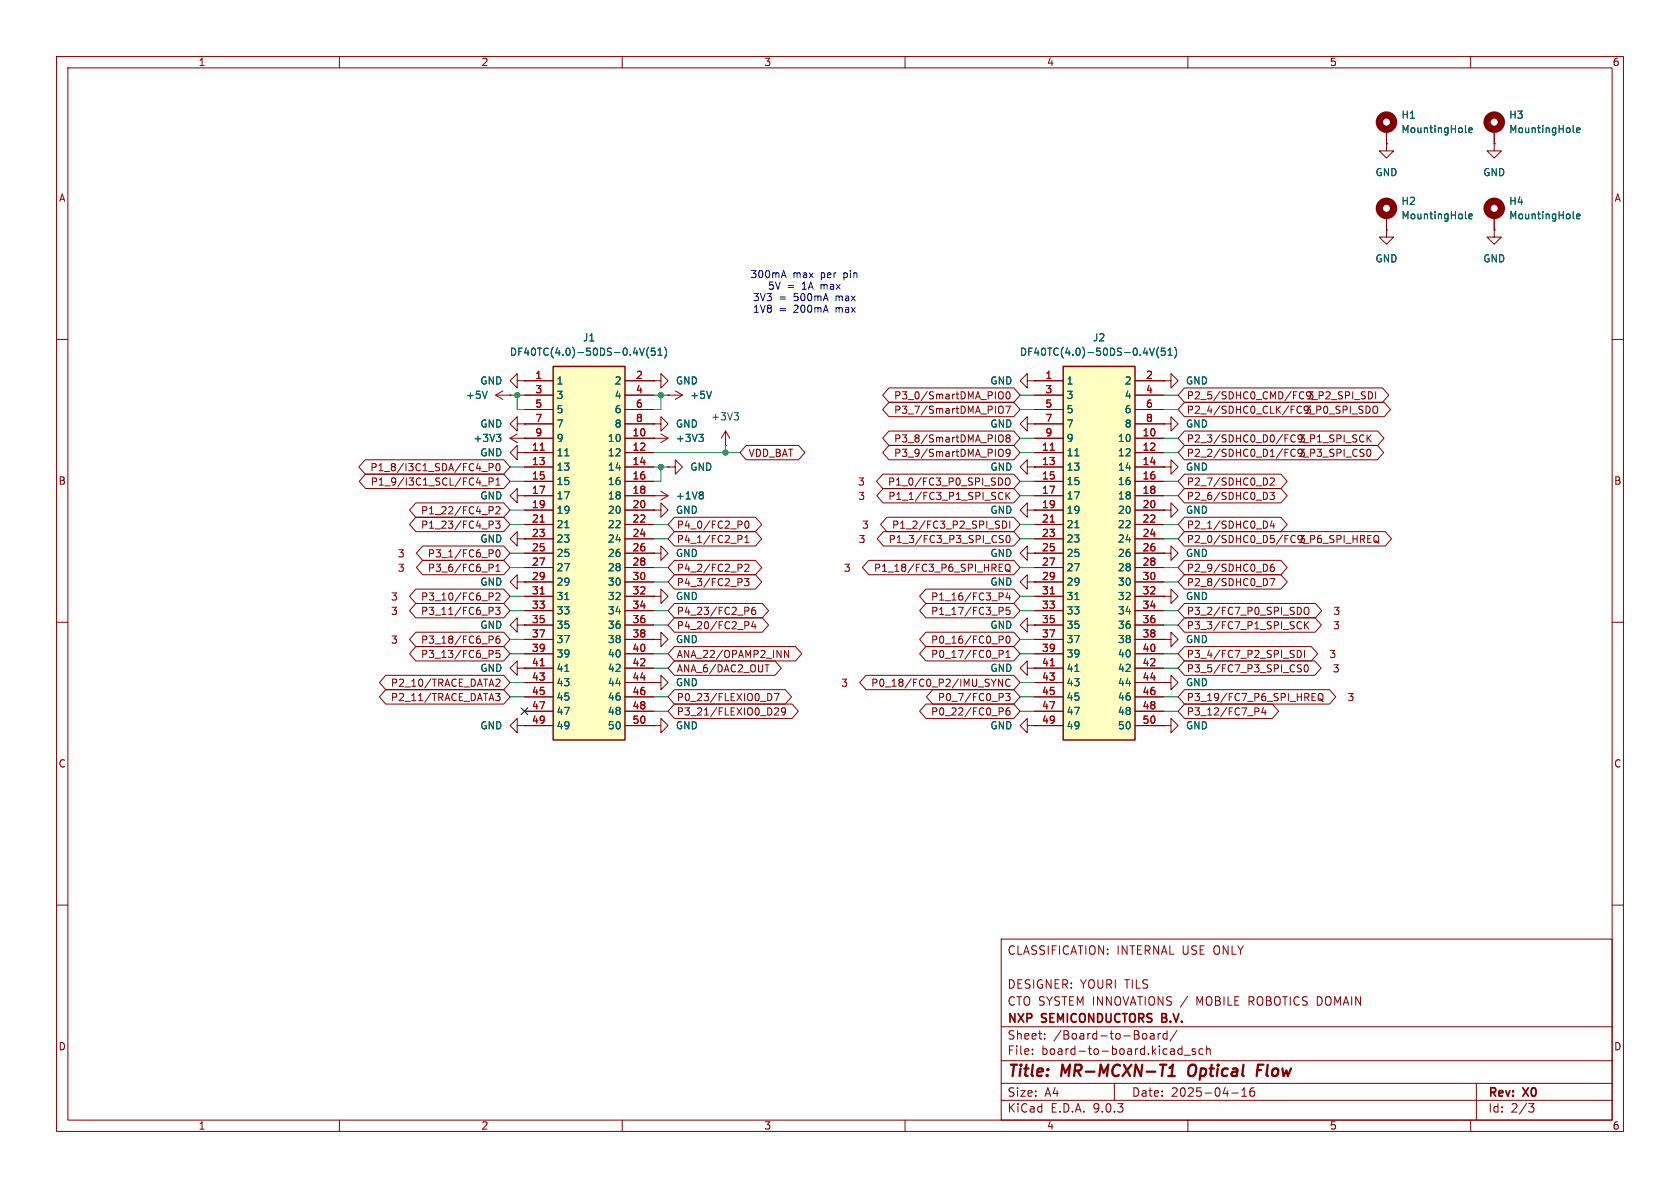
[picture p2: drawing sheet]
<svg xmlns="http://www.w3.org/2000/svg" width="297mm" height="210mm" viewBox="0 0 297 210" stroke-linecap="round" stroke-linejoin="round" font-family="sans-serif">
<defs><g id="words">
<g font-size="2.8" fill="#840000">
<text x="178" y="190.9">Title:</text>
<text x="187.7" y="190.9">MR-MCXN-T1</text>
<text x="210.9" y="190.9">Optical</text>
<text x="223.8" y="190.9">Flow</text>
</g>
<g font-size="2.1" fill="#840000">
<text x="178" y="169">CLASSIFICATION:</text>
<text x="197.4" y="169">INTERNAL USE ONLY</text>
<text x="178" y="178">CTO SYSTEM INNOVATIONS /</text>
<text x="178" y="175">DESIGNER: YOURI TILS</text>
<text x="211.8" y="178">MOBILE</text>
<text x="221.1" y="178">ROBOTICS DOMAIN</text>
<text x="178" y="184">Sheet:</text>
<text x="178" y="181.2">NXP</text>
<text x="184.2" y="181.2">SEMICONDUCTORS</text>
<text x="186.2" y="184">/Board-to-Board/</text>
<text x="206.1" y="181.2">B.V.</text>
<text x="178" y="186.7">File:</text>
<text x="184.1" y="186.7">board-to-board.kicad_sch</text>
<text x="178" y="196.9">KiCad</text>
<text x="178" y="194.1">Size:</text>
<text x="184.7" y="194.1">A4</text>
<text x="185.7" y="196.9">E.D.A.</text>
<text x="193.3" y="196.9">9.0.3</text>
<text x="200" y="194.1">Date:</text>
<text x="207" y="194.1">2025-04-16</text>
<text x="263" y="194.3">Rev:</text>
<text x="263" y="196.9">Id:</text>
<text x="267.1" y="196.9">2/3</text>
<text x="269.4" y="194.3">X0</text>
</g>
<g font-size="1.8" fill="#840000">
<text x="35" y="11.9">1</text>
<text x="85" y="11.9">2</text>
<text x="135" y="11.9">3</text>
<text x="185" y="11.9">4</text>
<text x="235" y="11.9">5</text>
<text x="285" y="11.9">6</text>
<text x="10.3" y="35.9">A</text>
<text x="285.3" y="35.9">A</text>
<text x="158" y="70.8">P3_0/SmartDMA_PIO0</text>
<text x="209.7" y="70.8">P2_5/SDHC0_CMD/FC9_P2_SPI_SDI</text>
<text x="231" y="70.8">3</text>
<text x="158" y="73.3">P3_7/SmartDMA_PIO7</text>
<text x="209.7" y="73.3">P2_4/SDHC0_CLK/FC9_P0_SPI_SDO</text>
<text x="230.6" y="73.3">3</text>
<text x="65.4" y="83.5">P1_8/I3C1_SDA/FC4_P0</text>
<text x="132.2" y="81">VDD_BAT</text>
<text x="158" y="78.4">P3_8/SmartDMA_PIO8</text>
<text x="158" y="81">P3_9/SmartDMA_PIO9</text>
<text x="209.7" y="81">P2_2/SDHC0_D1/FC9_P3_SPI_CS0</text>
<text x="209.7" y="78.4">P2_3/SDHC0_D0/FC9_P1_SPI_SCK</text>
<text x="229.5" y="81">3</text>
<text x="229.5" y="78.4">3</text>
<text x="10.3" y="85.9">B</text>
<text x="65.4" y="86">P1_9/I3C1_SCL/FC4_P1</text>
<text x="151.6" y="86">3</text>
<text x="151.6" y="88.6">3</text>
<text x="156.9" y="86">P1_0/FC3_P0_SPI_SDO</text>
<text x="156.9" y="88.6">P1_1/FC3_P1_SPI_SCK</text>
<text x="209.7" y="86">P2_7/SDHC0_D2</text>
<text x="209.7" y="88.6">P2_6/SDHC0_D3</text>
<text x="285.3" y="85.9">B</text>
<text x="74.3" y="93.7">P1_23/FC4_P3</text>
<text x="74.3" y="91.1">P1_22/FC4_P2</text>
<text x="119.5" y="93.7">P4_0/FC2_P0</text>
<text x="152.3" y="93.7">3</text>
<text x="157.6" y="93.7">P1_2/FC3_P2_SPI_SDI</text>
<text x="209.7" y="93.7">P2_1/SDHC0_D4</text>
<text x="70.2" y="101.3">3</text>
<text x="70.2" y="98.7">3</text>
<text x="75.5" y="101.3">P3_6/FC6_P1</text>
<text x="75.5" y="98.7">P3_1/FC6_P0</text>
<text x="119.5" y="96.2">P4_1/FC2_P1</text>
<text x="119.5" y="101.3">P4_2/FC2_P2</text>
<text x="149.1" y="101.3">3</text>
<text x="151.7" y="96.2">3</text>
<text x="154.4" y="101.3">P1_18/FC3_P6_SPI_HREQ</text>
<text x="157" y="96.2">P1_3/FC3_P3_SPI_CS0</text>
<text x="209.7" y="101.3">P2_9/SDHC0_D6</text>
<text x="209.7" y="96.2">P2_0/SDHC0_D5/FC9_P6_SPI_HREQ</text>
<text x="229.5" y="96.2">3</text>
<text x="69" y="106.4">3</text>
<text x="74.3" y="106.4">P3_10/FC6_P2</text>
<text x="119.5" y="103.8">P4_3/FC2_P3</text>
<text x="164.5" y="106.4">P1_16/FC3_P4</text>
<text x="209.7" y="103.8">P2_8/SDHC0_D7</text>
<text x="69" y="108.9">3</text>
<text x="69" y="114">3</text>
<text x="74.3" y="108.9">P3_11/FC6_P3</text>
<text x="74.3" y="114">P3_18/FC6_P6</text>
<text x="119.5" y="111.4">P4_20/FC2_P4</text>
<text x="119.5" y="108.9">P4_23/FC2_P6</text>
<text x="164.5" y="108.9">P1_17/FC3_P5</text>
<text x="164.5" y="114">P0_16/FC0_P0</text>
<text x="209.7" y="111.4">P3_3/FC7_P1_SPI_SCK</text>
<text x="209.7" y="108.9">P3_2/FC7_P0_SPI_SDO</text>
<text x="235.6" y="111.4">3</text>
<text x="235.6" y="108.9">3</text>
<text x="74.3" y="116.5">P3_13/FC6_P5</text>
<text x="119.5" y="119.1">ANA_6/DAC2_OUT</text>
<text x="119.5" y="116.5">ANA_22/OPAMP2_INN</text>
<text x="164.5" y="116.5">P0_17/FC0_P1</text>
<text x="209.7" y="119.1">P3_5/FC7_P3_SPI_CS0</text>
<text x="209.7" y="116.5">P3_4/FC7_P2_SPI_SDI</text>
<text x="234.9" y="116.5">3</text>
<text x="235.5" y="119.1">3</text>
<text x="69" y="124.1">P2_11/TRACE_DATA3</text>
<text x="69" y="121.6">P2_10/TRACE_DATA2</text>
<text x="119.5" y="124.1">P0_23/FLEXIO0_D7</text>
<text x="148.6" y="121.6">3</text>
<text x="153.9" y="121.6">P0_18/FC0_P2/IMU_SYNC</text>
<text x="165.7" y="124.1">P0_7/FC0_P3</text>
<text x="209.7" y="124.1">P3_19/FC7_P6_SPI_HREQ</text>
<text x="238.1" y="124.1">3</text>
<text x="119.5" y="126.7">P3_21/FLEXIO0_D29</text>
<text x="164.5" y="126.7">P0_22/FC0_P6</text>
<text x="209.7" y="126.7">P3_12/FC7_P4</text>
<text x="10.3" y="135.9">C</text>
<text x="285.3" y="135.9">C</text>
<text x="10.3" y="185.9">D</text>
<text x="285.3" y="185.9">D</text>
<text x="35" y="199.9">1</text>
<text x="85" y="199.9">2</text>
<text x="135" y="199.9">3</text>
<text x="185" y="199.9">4</text>
<text x="235" y="199.9">5</text>
<text x="285" y="199.9">6</text>
</g>
<g font-size="1.8" fill="#006464">
<text x="247.7" y="21.2">H1</text>
<text x="247.7" y="23.7">MountingHole</text>
<text x="266.7" y="21.2">H3</text>
<text x="266.7" y="23.7">MountingHole</text>
<text x="243.1" y="31.3">GND</text>
<text x="262.1" y="31.3">GND</text>
<text x="247.7" y="36.4">H2</text>
<text x="247.7" y="39">MountingHole</text>
<text x="266.7" y="36.4">H4</text>
<text x="266.7" y="39">MountingHole</text>
<text x="243.1" y="46.6">GND</text>
<text x="262.1" y="46.6">GND</text>
<text x="90" y="63.1">DF40TC(4.0)-50DS-0.4V(51)</text>
<text x="102.9" y="60.6">J1</text>
<text x="180.2" y="63.1">DF40TC(4.0)-50DS-0.4V(51)</text>
<text x="193.1" y="60.6">J2</text>
<text x="82.3" y="70.7">+5V</text>
<text x="84.8" y="68.2">GND</text>
<text x="98.3" y="68.2">1</text>
<text x="98.3" y="70.7">3</text>
<text x="108.6" y="68.2">2</text>
<text x="108.6" y="70.7">4</text>
<text x="119.4" y="68.2">GND</text>
<text x="121.9" y="70.7">+5V</text>
<text x="175" y="68.2">GND</text>
<text x="188.5" y="68.2">1</text>
<text x="188.5" y="70.7">3</text>
<text x="198.7" y="68.2">2</text>
<text x="198.7" y="70.7">4</text>
<text x="209.6" y="68.2">GND</text>
<text x="84.8" y="75.8">GND</text>
<text x="98.3" y="73.3">5</text>
<text x="98.3" y="75.8">7</text>
<text x="108.6" y="73.3">6</text>
<text x="108.6" y="75.8">8</text>
<text x="119.4" y="75.8">GND</text>
<text x="125.6" y="74.5">+3V3</text>
<text x="175" y="75.8">GND</text>
<text x="188.5" y="73.3">5</text>
<text x="188.5" y="75.8">7</text>
<text x="198.7" y="73.3">6</text>
<text x="198.7" y="75.8">8</text>
<text x="209.6" y="75.8">GND</text>
<text x="83.6" y="78.3">+3V3</text>
<text x="84.8" y="80.9">GND</text>
<text x="98.3" y="78.3">9</text>
<text x="98.3" y="80.9">11</text>
<text x="98.3" y="83.4">13</text>
<text x="107.4" y="78.3">10</text>
<text x="107.4" y="80.9">12</text>
<text x="107.4" y="83.4">14</text>
<text x="119.4" y="78.3">+3V3</text>
<text x="121.9" y="83.4">GND</text>
<text x="175" y="83.4">GND</text>
<text x="188.5" y="78.3">9</text>
<text x="188.5" y="80.9">11</text>
<text x="188.5" y="83.4">13</text>
<text x="197.5" y="78.3">10</text>
<text x="197.5" y="80.9">12</text>
<text x="197.5" y="83.4">14</text>
<text x="209.6" y="83.4">GND</text>
<text x="84.8" y="88.5">GND</text>
<text x="98.3" y="86">15</text>
<text x="98.3" y="88.5">17</text>
<text x="107.4" y="86">16</text>
<text x="107.4" y="88.5">18</text>
<text x="119.4" y="88.5">+1V8</text>
<text x="188.5" y="86">15</text>
<text x="188.5" y="88.5">17</text>
<text x="197.5" y="86">16</text>
<text x="197.5" y="88.5">18</text>
<text x="98.3" y="91">19</text>
<text x="98.3" y="93.6">21</text>
<text x="107.4" y="91">20</text>
<text x="107.4" y="93.6">22</text>
<text x="119.4" y="91">GND</text>
<text x="175" y="91">GND</text>
<text x="188.5" y="91">19</text>
<text x="188.5" y="93.6">21</text>
<text x="197.5" y="91">20</text>
<text x="197.5" y="93.6">22</text>
<text x="209.6" y="91">GND</text>
<text x="84.8" y="96.1">GND</text>
<text x="98.3" y="96.1">23</text>
<text x="98.3" y="98.7">25</text>
<text x="98.3" y="101.2">27</text>
<text x="107.4" y="96.1">24</text>
<text x="107.4" y="98.7">26</text>
<text x="107.4" y="101.2">28</text>
<text x="119.4" y="98.7">GND</text>
<text x="175" y="98.7">GND</text>
<text x="188.5" y="96.1">23</text>
<text x="188.5" y="98.7">25</text>
<text x="188.5" y="101.2">27</text>
<text x="197.5" y="96.1">24</text>
<text x="197.5" y="98.7">26</text>
<text x="197.5" y="101.2">28</text>
<text x="209.6" y="98.7">GND</text>
<text x="84.8" y="103.7">GND</text>
<text x="98.3" y="103.7">29</text>
<text x="98.3" y="106.3">31</text>
<text x="107.4" y="103.7">30</text>
<text x="107.4" y="106.3">32</text>
<text x="119.4" y="106.3">GND</text>
<text x="175" y="103.7">GND</text>
<text x="188.5" y="103.7">29</text>
<text x="188.5" y="106.3">31</text>
<text x="197.5" y="103.7">30</text>
<text x="197.5" y="106.3">32</text>
<text x="209.6" y="106.3">GND</text>
<text x="84.8" y="111.4">GND</text>
<text x="98.3" y="108.8">33</text>
<text x="98.3" y="111.4">35</text>
<text x="98.3" y="113.9">37</text>
<text x="107.4" y="108.8">34</text>
<text x="107.4" y="111.4">36</text>
<text x="107.4" y="113.9">38</text>
<text x="119.4" y="113.9">GND</text>
<text x="175" y="111.4">GND</text>
<text x="188.5" y="108.8">33</text>
<text x="188.5" y="111.4">35</text>
<text x="188.5" y="113.9">37</text>
<text x="197.5" y="108.8">34</text>
<text x="197.5" y="111.4">36</text>
<text x="197.5" y="113.9">38</text>
<text x="209.6" y="113.9">GND</text>
<text x="84.8" y="119">GND</text>
<text x="98.3" y="116.4">39</text>
<text x="98.3" y="119">41</text>
<text x="107.4" y="116.4">40</text>
<text x="107.4" y="119">42</text>
<text x="175" y="119">GND</text>
<text x="188.5" y="116.4">39</text>
<text x="188.5" y="119">41</text>
<text x="197.5" y="116.4">40</text>
<text x="197.5" y="119">42</text>
<text x="98.3" y="121.5">43</text>
<text x="98.3" y="124.1">45</text>
<text x="107.4" y="121.5">44</text>
<text x="107.4" y="124.1">46</text>
<text x="119.4" y="121.5">GND</text>
<text x="188.5" y="121.5">43</text>
<text x="188.5" y="124.1">45</text>
<text x="197.5" y="121.5">44</text>
<text x="197.5" y="124.1">46</text>
<text x="209.6" y="121.5">GND</text>
<text x="84.8" y="129.1">GND</text>
<text x="98.3" y="126.6">47</text>
<text x="98.3" y="129.1">49</text>
<text x="107.4" y="126.6">48</text>
<text x="107.4" y="129.1">50</text>
<text x="119.4" y="129.1">GND</text>
<text x="175" y="129.1">GND</text>
<text x="188.5" y="126.6">47</text>
<text x="188.5" y="129.1">49</text>
<text x="197.5" y="126.6">48</text>
<text x="197.5" y="129.1">50</text>
<text x="209.6" y="129.1">GND</text>
</g>
<g font-size="1.8" fill="#0000c2">
<text x="132.6" y="49.4">300mA</text>
<text x="133" y="53.5">3V3</text>
<text x="135.7" y="51.4">5V</text>
<text x="137.7" y="53.5">=</text>
<text x="139.1" y="51.4">=</text>
<text x="140.2" y="49.4">max</text>
<text x="140.4" y="53.5">500mA</text>
<text x="141.9" y="51.4">1A</text>
<text x="145.2" y="49.4">per</text>
<text x="145.3" y="51.4">max</text>
<text x="148" y="53.5">max</text>
<text x="149.4" y="49.4">pin</text>
<text x="133" y="55.5">1V8</text>
<text x="137.7" y="55.5">=</text>
<text x="140.4" y="55.5">200mA</text>
<text x="148" y="55.5">max</text>
</g>
<g font-size="1.8" fill="#a90000">
<text x="94.5" y="67.1">1</text>
<text x="94.5" y="69.6">3</text>
<text x="112.3" y="67.1">2</text>
<text x="112.3" y="69.6">4</text>
<text x="184.7" y="67.1">1</text>
<text x="184.7" y="69.6">3</text>
<text x="202.5" y="67.1">2</text>
<text x="202.5" y="69.6">4</text>
<text x="94.5" y="72.1">5</text>
<text x="94.5" y="74.7">7</text>
<text x="94.5" y="77.2">9</text>
<text x="111.7" y="77.2">10</text>
<text x="112.3" y="72.1">6</text>
<text x="112.3" y="74.7">8</text>
<text x="184.7" y="72.1">5</text>
<text x="184.7" y="74.7">7</text>
<text x="184.7" y="77.2">9</text>
<text x="201.9" y="77.2">10</text>
<text x="202.5" y="72.1">6</text>
<text x="202.5" y="74.7">8</text>
<text x="93.9" y="79.8">11</text>
<text x="93.9" y="82.3">13</text>
<text x="111.7" y="79.8">12</text>
<text x="111.7" y="82.3">14</text>
<text x="184.1" y="79.8">11</text>
<text x="184.1" y="82.3">13</text>
<text x="201.9" y="79.8">12</text>
<text x="201.9" y="82.3">14</text>
<text x="93.9" y="84.8">15</text>
<text x="93.9" y="87.4">17</text>
<text x="93.9" y="89.9">19</text>
<text x="111.7" y="84.8">16</text>
<text x="111.7" y="87.4">18</text>
<text x="111.7" y="89.9">20</text>
<text x="184.1" y="84.8">15</text>
<text x="184.1" y="87.4">17</text>
<text x="184.1" y="89.9">19</text>
<text x="201.9" y="84.8">16</text>
<text x="201.9" y="87.4">18</text>
<text x="201.9" y="89.9">20</text>
<text x="93.9" y="92.5">21</text>
<text x="93.9" y="95">23</text>
<text x="111.7" y="92.5">22</text>
<text x="111.7" y="95">24</text>
<text x="184.1" y="92.5">21</text>
<text x="184.1" y="95">23</text>
<text x="201.9" y="92.5">22</text>
<text x="201.9" y="95">24</text>
<text x="93.9" y="97.5">25</text>
<text x="93.9" y="100.1">27</text>
<text x="111.7" y="97.5">26</text>
<text x="111.7" y="100.1">28</text>
<text x="184.1" y="97.5">25</text>
<text x="184.1" y="100.1">27</text>
<text x="201.9" y="97.5">26</text>
<text x="201.9" y="100.1">28</text>
<text x="93.9" y="102.6">29</text>
<text x="93.9" y="105.2">31</text>
<text x="93.9" y="107.7">33</text>
<text x="111.7" y="102.6">30</text>
<text x="111.7" y="105.2">32</text>
<text x="111.7" y="107.7">34</text>
<text x="184.1" y="102.6">29</text>
<text x="184.1" y="105.2">31</text>
<text x="184.1" y="107.7">33</text>
<text x="201.9" y="102.6">30</text>
<text x="201.9" y="105.2">32</text>
<text x="201.9" y="107.7">34</text>
<text x="93.9" y="110.2">35</text>
<text x="93.9" y="112.8">37</text>
<text x="111.7" y="110.2">36</text>
<text x="111.7" y="112.8">38</text>
<text x="184.1" y="110.2">35</text>
<text x="184.1" y="112.8">37</text>
<text x="201.9" y="110.2">36</text>
<text x="201.9" y="112.8">38</text>
<text x="93.9" y="115.3">39</text>
<text x="93.9" y="117.9">41</text>
<text x="111.7" y="115.3">40</text>
<text x="111.7" y="117.9">42</text>
<text x="184.1" y="115.3">39</text>
<text x="184.1" y="117.9">41</text>
<text x="201.9" y="115.3">40</text>
<text x="201.9" y="117.9">42</text>
<text x="93.9" y="120.4">43</text>
<text x="93.9" y="122.9">45</text>
<text x="93.9" y="125.5">47</text>
<text x="111.7" y="120.4">44</text>
<text x="111.7" y="122.9">46</text>
<text x="111.7" y="125.5">48</text>
<text x="184.1" y="120.4">43</text>
<text x="184.1" y="122.9">45</text>
<text x="184.1" y="125.5">47</text>
<text x="201.9" y="120.4">44</text>
<text x="201.9" y="122.9">46</text>
<text x="201.9" y="125.5">48</text>
<text x="93.9" y="128">49</text>
<text x="111.7" y="128">50</text>
<text x="184.1" y="128">49</text>
<text x="201.9" y="128">50</text>
</g>
</g></defs>
<g fill="none" stroke="#840000" stroke-width=".18">
<path d="M10 10h277v190h-277zM12 12h273v186h-273zM60 10v2M110 10v2M160 10v2M210 10v2M260 10v2M10 60h2M285 60h2M115.6 90.2h1.2v1.2l1.3-1.2-1.3-1.3v1.3M115.6 90.2h.1M181.6 82.6v1.2l-1.3-1.2 1.3-1.3v1.3h1.3"/>
<path d="M181.6 97.8v1.3l-1.3-1.3 1.3-1.3v1.3h1.3M182.9 82.6h.1M182.9 97.8h.1M10 110h2M285 110h2M91.4 128.3v1.2l-1.2-1.2 1.2-1.3v1.3h1.3M92.7 128.3h.1M10 160h2M177 166h108v32h-108zM285 160h2M60 198v2M110 198v2"/>
<path d="M160 198v2M177 194.5h108M177 191.5h108M177 187.5h108M177 181.5h108M182.5 186.3v.1M182.5 185.5v.1M184.7 183.6v.1M184.7 182.8v.1M197 191.5v3M202.2 182.7l.4 .1 .1 .2v.6l-.5 .1M203.4 182.8h.6v.9"/>
<path d="M204 183.1h-.5a.29 .29 0 0 0-.2 .3 .29 .29 0 0 0 .2 .3l.5-.1M204.7 182.7v1M205.2 182.7l-.3 .1-.2 .2M206.3 182.8l-.4-.1-.3 .3v.4l.1 .2h.6M206.3 182.2v1.5M208.1 182.1l-1.3 2M208.3 186.3l.2 .1 .5-.1M209 184.9v1.5M209 185.5l-.5-.1-.2 .1M209.3 186.5h1.2M210 198v2M211.3 185.5l-.3-.1-.3 .2 .1 .2 .5 .2v.3h-.6"/>
<path d="M212.7 185.5l-.5-.1-.2 .3v.4l.1 .2h.6M213.3 185.5l.2-.1 .4 .1 .1 .9M213.3 184.9v1.5M217.7 193.2h1.2M219.5 193.8h.9M219.5 192.7l.5-.4v1.5M221.2 192.4a1.17 1.17 0 0 0-.1 1.3h.6l.1-.5-.3-.3h-.4l-.1 .3M221.4 192.3h.3M260 198v2M261 191.5v6.5M270.2 195.1h1l-.5 .6 .4 .1 .1 .5-.3 .3h-.4"/>
</g>
<path d="M205.1 188.2h1.1M206.5 190.2h1.2M206.7 188.8l.7-.6-.3 2M210.3 188.5a1.5 1.5 0 0 0 0 1.6M222.3 189.2h.7M223.4 188.2h-1l-.2 2" fill="none" stroke="#840000" stroke-width=".4"/>
<path d="M205.4 179.9h.5M205.9 179.2h-.5v1.5h.6" fill="none" stroke="#840000" stroke-width=".3"/>
<path d="M97.8 64.8h12.7v66h-12.7z" fill="#ffffc2"/>
<path d="M97.8 64.8h12.7v66h-12.7z" fill="none" stroke="#840000" stroke-width=".25"/>
<g fill="none" stroke="#840000" stroke-width=".18">
<path d="M245.1 22.9v2.5M245.1 38.1v2.5M264.2 22.9v2.5M264.2 38.1v2.5M245.1 40.6v1.3h1.3l-1.3 1.3-1.3-1.3h1.3M245.1 40.6h.1M264.2 40.6v1.3h1.2l-1.2 1.3-1.3-1.3h1.3M264.2 40.6h.1M87.6 69.9h2.6M87.6 69.9l1.3 .7M88.9 69.1l-1.3 .8M90.2 69.9h.1"/>
<path d="M90.2 77.5h7.6M90.2 77.5l1.2 .7M91.4 74.9v1.3l-1.2-1.3 1.2-1.2v1.2h1.3M91.4 67.3v1.3l-1.2-1.3 1.2-1.3v1.3h1.3M91.4 76.7l-1.2 .8M92.7 74.9h.1M92.7 77.5h.1M92.7 67.3h.1M92.7 67.3h5.1M92.7 69.9h5.1M92.7 72.4h5.1M92.7 74.9h5.1"/>
<path d="M110.5 67.3h5.1M110.5 69.9h5.1M110.5 72.4h5.1M110.5 74.9h5.1M110.5 77.5h5.1M128.3 78.7h.1M128.3 76.2l.7 1.3M128.3 76.2l-.8 1.3M128.3 76.2v2.5M205.7 67.3h1.3v1.3l1.3-1.3-1.3-1.3v1.3M205.7 67.3h.1M91.4 80v1.3l-1.2-1.3 1.2-1.3v1.3h1.3"/>
<path d="M91.4 87.6v1.3l-1.2-1.3 1.2-1.2v1.2h1.3M92.7 80h.1M92.7 87.6h.1M92.7 80h5.1M92.7 82.6h5.1M92.7 85.1h5.1M92.7 87.6h5.1M92.7 90.2h5.1M92.7 92.7h5.1M92.7 95.3h5.1M92.7 97.8h5.1M110.5 80h5.1"/>
<path d="M110.5 82.6h5.1M110.5 85.1h5.1M110.5 87.6h7.6M110.5 90.2h5.1M110.5 92.7h5.1M110.5 95.3h5.1M110.5 97.8h5.1M115.6 87.6h.1M115.6 97.8h1.2v1.3l1.3-1.3-1.3-1.3v1.3M115.6 97.8h.1M116.8 86.9l1.3 .7M118.1 87.6l-1.3 .8"/>
<path d="M205.7 97.8h1.3v1.3l1.3-1.3-1.3-1.3v1.3M205.7 97.8h.1M205.7 90.2h1.3v1.2l1.3-1.2-1.3-1.3v1.3M205.7 90.2h.1M205.7 82.6h1.3v1.2l1.3-1.2-1.3-1.3v1.3M205.7 82.6h.1M91.4 102.9v1.2l-1.2-1.2 1.2-1.3v1.3h1.3M91.4 110.5v1.3l-1.2-1.3 1.2-1.3v1.3h1.3M92.7 102.9h.1M92.7 110.5h.1M92.7 100.3h5.1M92.7 102.9h5.1"/>
<path d="M92.7 105.4h5.1M92.7 108h5.1M92.7 110.5h5.1M92.7 113h5.1M92.7 115.6h5.1M92.7 118.1h5.1M110.5 100.3h5.1M110.5 102.9h5.1M110.5 105.4h5.1M110.5 108h5.1M110.5 110.5h5.1M110.5 113h5.1"/>
<path d="M110.5 115.6h5.1M110.5 118.1h5.1M115.6 113h1.2v1.3l1.3-1.3-1.3-1.2v1.2M115.6 113h.1M115.6 105.4h1.2v1.3l1.3-1.3-1.3-1.3v1.3M115.6 105.4h.1M181.6 118.1v1.3l-1.3-1.3 1.3-1.3v1.3h1.3M181.6 102.9v1.2l-1.3-1.2 1.3-1.3v1.3h1.3M181.6 110.5v1.3l-1.3-1.3 1.3-1.3v1.3h1.3M182.9 118.1h.1M182.9 102.9h.1M182.9 110.5h.1"/>
<path d="M205.7 113h1.3v1.3l1.3-1.3-1.3-1.2v1.2M205.7 113h.1M92.7 120.7h5.1M92.7 123.2h5.1M92.7 125.7h5.1M92.7 128.3h5.1M110.5 120.7h5.1M110.5 123.2h5.1M110.5 125.7h5.1M110.5 128.3h5.1M115.6 128.3h1.2v1.2l1.3-1.2-1.3-1.3v1.3M115.6 128.3h.1"/>
<path d="M115.6 120.7h1.2v1.2l1.3-1.2-1.3-1.3v1.3M115.6 120.7h.1M181.6 128.3v1.2l-1.3-1.2 1.3-1.3v1.3h1.3M182.9 128.3h.1"/>
</g>
<g fill="none" stroke="#006464" stroke-width=".18">
<path d="M259.1 38.5l.2 .2M259.1 23.3l.2 .1M259.7 38.3l.6-.2-.1-.2-.3-.1-.2 .2v.6h.5M259.7 23l.6-.1-.1-.2-.3-.1-.2 .2v.6h.5M278.1 38.5l.2 .2M278.1 23.3l.2 .1M278.7 38.3l.6-.2v-.2l-.4-.1-.2 .2 .1 .6h.5M278.7 23l.6-.1v-.2l-.4-.1-.2 .2 .1 .6h.5M86.1 69.2l-.4 1.2M87.8 76.8h.7l-.4 .5M88.3 77.3l.2 .2v.3l-.2 .2M113.1 61.5l.4 1.3 .4-1.3"/>
<path d="M114.7 61.4a1.46 1.46 0 0 0 0 1.9M115.8 61.5h-.6l-.1 .6 .2-.1 .4 .1 .1 .2v.4l-.2 .1-.5-.1M116.3 62.8h.8M116.3 61.9l.4-.4v1.3M117.5 61.4a1.46 1.46 0 0 1 0 1.9M129.8 73h.8l-.5 .5M130.3 73.5l.3 .2v.3l-.3 .2M99.8 80.6h.8M99.8 93.3h.8M124.1 86.9l.2 .3-.2 .3 .2 .2v.3l-.2 .2M99.8 106h.8M99.8 118.7h.8"/>
</g>
<path d="M95.5 79.6h.7M95.5 92.3h.7M95.5 105h.7M95.5 117.7h.7" fill="none" stroke="#a90000" stroke-width=".18"/>
<g fill="none" stroke="#840000" stroke-width="1.3">
<circle cx="245.1" cy="21.6" r="1.27"/>
<circle cx="245.1" cy="36.8" r="1.27"/>
<circle cx="264.2" cy="21.6" r="1.27"/>
<circle cx="264.2" cy="36.8" r="1.27"/>
</g>
<path d="M188 64.8h12.7v66h-12.7z" fill="#ffffc2"/>
<path d="M188 64.8h12.7v66h-12.7z" fill="none" stroke="#840000" stroke-width=".25"/>
<g fill="none" stroke="#840000" stroke-width=".18">
<path d="M245.1 25.4v1.3h1.3l-1.3 1.2-1.3-1.2h1.3M245.1 25.4h.1M245.1 22.9v2.5M245.1 38.1v2.5M264.2 25.4v1.3h1.2l-1.2 1.2-1.3-1.2h1.3M264.2 25.4h.1M264.2 22.9v2.5M264.2 38.1v2.5M245.1 40.6h.1M264.2 40.6h.1M90.2 69.9h.1M92.7 67.3h.1"/>
<path d="M92.7 77.5h.1M92.7 74.9h.1M92.7 67.3h5.1M92.7 69.9h5.1M92.7 72.4h5.1M92.7 74.9h5.1M92.7 77.5h5.1M110.5 67.3h5.1M110.5 69.9h5.1M110.5 72.4h5.1M110.5 74.9h5.1M110.5 77.5h7.6"/>
<path d="M115.6 67.3h1.2v1.3l1.3-1.3-1.3-1.3v1.3M115.6 67.3h.1M115.6 77.5h.1M115.6 74.9h1.2v1.3l1.3-1.3-1.3-1.2v1.2M115.6 74.9h.1M116.8 76.7l1.3 .8M118.1 69.9h.1M118.1 69.9h2.5M118.1 77.5l-1.3 .7M119.4 69.1l1.2 .8M120.6 69.9l-1.2 .7M131.9 78.7h9.3l1.1 1.3-1.1 1.3h-9.3l-1.1-1.3z"/>
<path d="M157.2 76.2h22l1.1 1.3-1.1 1.2h-22l-1.2-1.2zM157.2 78.7h22l1.1 1.3-1.1 1.3h-22l-1.2-1.3zM157.2 68.6h22l1.1 1.3-1.1 1.2h-22l-1.2-1.2zM157.2 71.1h22l1.1 1.3-1.1 1.3h-22l-1.2-1.3zM176.7 76.9h.1a.43 .43 0 0 1 .6 .4v.4a.42 .42 0 0 1-.3 .4 .42 .42 0 0 1-.4 0M176.7 69.3h.1a.43 .43 0 0 1 .6 .4v.4a.42 .42 0 0 1-.3 .4 .42 .42 0 0 1-.4 0M176.7 71.9l.1-.1a.43 .43 0 0 1 .6 .4v.4a.42 .42 0 0 1-.3 .4 .42 .42 0 0 1-.4 0M176.7 79.5l.1-.1a.43 .43 0 0 1 .6 .4v.5a.42 .42 0 0 1-.3 .3 .42 .42 0 0 1-.4 0M177.8 71.8h.8l-.5 1.3M178 69.4l.1-.1a.68 .68 0 0 1 .5 .6 .68 .68 0 0 1-.5 .6l-.1-.1-.2-.4zM178.1 77.4l-.3-.2 .3-.3h.2l.3 .2-.3 .3M178.1 77.4l-.3 .3 .1 .3 .2 .1h.3l.2-.2v-.2l-.3-.3"/>
<path d="M178.1 77.4h.2M178.6 80l-.3 .2h-.2l-.3-.2 .2-.5 .3-.1 .2 .1a.84 .84 0 0 1-.3 1.2h-.2M181.6 74.9v1.3l-1.3-1.3 1.3-1.2v1.2h1.3M181.6 67.3v1.3l-1.3-1.3 1.3-1.3v1.3h1.3M182.9 74.9h.1M182.9 67.3h.1M182.9 67.3h5.1M182.9 69.9h5.1M182.9 72.4h5.1M182.9 74.9h5.1M182.9 77.5h5.1M200.7 67.3h5"/>
<path d="M200.7 69.9h5M200.7 72.4h5M200.7 74.9h5M200.7 77.5h5M205.7 74.9h1.3v1.3l1.3-1.3-1.3-1.2v1.2M205.7 74.9h.1M205.7 67.3h.1M209.4 68.6h35l1.1 1.3-1.1 1.2h-35l-1.1-1.2zM209.4 78.7h34.1l1.1 1.3-1.1 1.3h-34.1l-1.1-1.3zM209.4 76.2h34.2l1.1 1.3-1.1 1.2h-34.2l-1.1-1.2zM209.4 71.1h35.3l1.1 1.3-1.1 1.3h-35.3l-1.1-1.3zM239.4 76.9h.5"/>
<path d="M239.4 77.5l.3 .1 .2 .3-.3 .2h-.3M239.9 79.5l-.3-.1-.3 .2M240.8 71.8l.2 .1M240.9 72.6v.3M241.1 77a.6 .6 0 0 0-.8 .4 .6 .6 0 0 0 .6 .7l.2-.1M241.1 79.5l-.4-.1-.2 .1v.4l.5 .2 .1 .3-.2 .3-.5-.1M241.4 69.3h-.5l-.2 .1v.3l.6 .3 .1 .3-.3 .2h-.4M241.5 71.8a.64 .64 0 0 1 .7 .6 .64 .64 0 0 1-.7 .7zM241.7 76.9v1.2M241.7 79.5l.2-.1a.68 .68 0 0 1 .5 .6 .68 .68 0 0 1-.5 .7l-.2-.1-.1-.4zM241.9 77.4l.5 .7M241.9 69.3a.64 .64 0 0 1 .8 .6 .64 .64 0 0 1-.8 .6z"/>
<path d="M242.4 76.9l-.7 .7M242.9 71.9l.1-.1a.43 .43 0 0 1 .6 .4v.4a.42 .42 0 0 1-.5 .5 .42 .42 0 0 1-.4-.5v-.4zM243.2 69.3v1.2M64.6 81.3h24.5l1.1 1.3-1.1 1.2h-24.5l-1.1-1.2zM64.6 83.8h24.5l1.1 1.3-1.1 1.3h-24.5l-1.1-1.3zM73.5 91.4h15.6l1.1 1.3-1.1 1.3h-15.6l-1.1-1.3zM73.5 88.9h15.6l1.1 1.3-1.1 1.2h-15.6l-1.1-1.2zM74.7 99.1h14.4l1.1 1.2-1.1 1.3h-14.4l-1.1-1.3zM74.7 96.5h14.4l1.1 1.3-1.1 1.3h-14.4l-1.1-1.3zM85.2 83.3h1M85.2 85.9h1M86.5 82.6h.6l.1-.2-.1-.3-.6-.1v1.2"/>
<path d="M86.5 85.2l.6-.1 .1-.2-.1-.3-.6-.1v1.3M86.5 99.7h.4l.3 .3-.1 .3-.6 .1M86.9 89.6l.3 .2-.1 .3-.2 .1M86.9 92.1l.3 .3-.1 .3-.2 .1M87.6 92.1h.8l-.4 .5 .3 .1v.6l-.1 .1-.6-.1M87.7 89.7l.5-.1 .2 .3-.8 .9h.8M87.7 85.8h.7M87.7 84.9l.3-.4v1.3M87.8 82.1l.2-.1a.68 .68 0 0 1 .4 .6 .68 .68 0 0 1-.4 .6l-.2-.1-.1-.4zM87.8 97.3l.2-.1a.68 .68 0 0 1 .4 .6 .68 .68 0 0 1-.4 .7l-.2-.2-.1-.3zM91.4 95.3v1.2l-1.2-1.2 1.2-1.3v1.3h1.3M92.7 95.3h.1"/>
<path d="M92.7 80h.1M92.7 87.6h.1M92.7 80h5.1M92.7 82.6h5.1M92.7 85.1h5.1M92.7 87.6h5.1M92.7 90.2h5.1M92.7 92.7h5.1M92.7 95.3h5.1M92.7 97.8h5.1M110.5 80h5.1M110.5 82.6h5.1"/>
<path d="M110.5 85.1h5.1M110.5 87.6h5.1M110.5 90.2h5.1M110.5 92.7h5.1M110.5 95.3h5.1M110.5 97.8h5.1M115.6 90.2h.1M115.6 87.6h.1M115.6 97.8h.1M118.1 82.6h1.3v1.2l1.2-1.2-1.2-1.3v1.3M118.1 82.6h.1M119.2 94h14.4l1.1 1.3-1.1 1.2h-14.4l-1.1-1.2z"/>
<path d="M119.2 99.1h14.4l1.1 1.2-1.1 1.3h-14.4l-1.1-1.3zM119.2 91.4h14.4l1.1 1.3-1.1 1.3h-14.4l-1.1-1.3zM130.5 94.7h.4l.3 .2-.1 .4h-.6M131.1 99.9v.4M131.7 99.9l.5-.2 .2 .4-.8 .9h.8M131.7 95.9h.7M131.7 95l.3-.3v1.2M131.8 92.2l.2-.1a.68 .68 0 0 1 .4 .6 .68 .68 0 0 1-.4 .7l-.2-.1-.1-.4zM153.6 99.1h25.6l1.1 1.2-1.1 1.3h-25.6l-1.1-1.3zM156.1 83.8h23.1l1.1 1.3-1.1 1.3h-23.1l-1.1-1.3zM156.1 86.4h23.1l1.1 1.2-1.1 1.3h-23.1l-1.1-1.3zM156.2 94h23l1.1 1.3-1.1 1.2h-23l-1.1-1.2z"/>
<path d="M156.8 91.4h22.4l1.1 1.3-1.1 1.3h-22.4l-1.1-1.3zM176.6 99.7h.6M176.9 94.7h.5M176.9 95.3l.3 .1 .2 .3-.3 .2h-.3M177.1 87l.2 .2M177.2 84.8v.7M177.2 92.1a.64 .64 0 0 1 .8 .6 .64 .64 0 0 1-.8 .7zM177.3 88.2l-.2 .1M177.8 84.7l.2-.2a.43 .43 0 0 1 .6 .4v.4a.42 .42 0 0 1-.5 .5 .42 .42 0 0 1-.4-.5zM177.8 87v1.3M177.9 99.8l.1-.1a.43 .43 0 0 1 .6 .5v.4a.42 .42 0 0 1-.5 .4 .42 .42 0 0 1-.4-.4v-.4zM178 94.8l.1-.1a.68 .68 0 0 1 .5 .6 .68 .68 0 0 1-.5 .6l-.1-.1-.2-.4z"/>
<path d="M178 87.6l.6 .7M178.5 92.1v1.3M178.6 87l-.8 .8M181.6 90.2v1.2l-1.3-1.2 1.3-1.3v1.3h1.3M182.9 90.2h.1M182.9 82.6h.1M182.9 97.8h.1M182.9 80h5.1M182.9 82.6h5.1M182.9 85.1h5.1M182.9 87.6h5.1M182.9 90.2h5.1"/>
<path d="M182.9 92.7h5.1M182.9 95.3h5.1M182.9 97.8h5.1M200.7 80h5M200.7 82.6h5M200.7 85.1h5M200.7 87.6h5M200.7 90.2h5M200.7 92.7h5M200.7 95.3h5M200.7 97.8h5M205.7 97.8h.1"/>
<path d="M205.7 90.2h.1M205.7 82.6h.1M209.4 99.1h17l1.2 1.2-1.2 1.3h-17l-1.1-1.3zM209.4 83.8h17l1.2 1.3-1.2 1.3h-17l-1.1-1.3zM209.4 86.4h17l1.2 1.2-1.2 1.3h-17l-1.1-1.3zM209.4 94h35.5l1.1 1.3-1.1 1.2h-35.5l-1.1-1.2zM209.4 91.4h17l1.2 1.3-1.2 1.3h-17l-1.1-1.3zM224.5 87h.8l-.4 .5 .3 .1v.6l-.2 .1-.5-.1M224.6 84.6l.4-.1 .3 .4-.8 .9h.8M224.9 92l-.3 1h.8M225.2 99.7l-.4 .1a.86 .86 0 0 0 0 1.2l.4-.1 .1-.4-.3-.3-.3 .1-.1 .2M225.2 92.5v.9"/>
<path d="M239.3 80.5l.3 .2 .3-.1M240.8 95.3l.5 .6M241 94.7l.3 .2-.1 .3-.2 .1M241.8 95.3h.4M242.4 94.7h-.6v1.2h.6M242.9 94.8l.3-.1a.43 .43 0 0 1 .5 .4v.4a.42 .42 0 0 1-.4 .4 .42 .42 0 0 1-.4-.4zM243.1 95.6l.7 .4M68.2 119.4h20.9l1.1 1.3-1.1 1.2h-20.9l-1.1-1.2zM73.5 114.3h15.6l1.1 1.3-1.1 1.2h-15.6l-1.1-1.2zM73.5 104.1h15.6l1.1 1.3-1.1 1.3h-15.6l-1.1-1.3zM73.5 106.7h15.6l1.1 1.3-1.1 1.2h-15.6l-1.1-1.2zM73.5 111.8h15.6l1.1 1.2-1.1 1.3h-15.6l-1.1-1.3z"/>
<path d="M86.9 104.8l.3 .3-.1 .3-.2 .1M86.9 107.4l.3 .2-.1 .3-.2 .1M86.9 112.4l.3 .3-.1 .3-.2 .1M86.9 115l.3 .2-.1 .3-.2 .1M87.6 107.4h.8l-.4 .4 .3 .2v.5l-.1 .1-.6-.1M87.7 104.9l.5-.1 .2 .4-.8 .9h.8M87.7 100.1l.3-.4v1.3M87.7 101h.7M88.3 112.4l-.4 .1a.86 .86 0 0 0 0 1.2l.4-.1 .1-.4-.2-.3-.4 .1-.1 .2M88.3 115h-.6v.6l.2-.1h.4l.1 .2-.1 .4-.1 .1-.5-.1M91.4 118.1v1.3l-1.2-1.3 1.2-1.3v1.3h1.3M92.7 118.1h.1"/>
<path d="M92.7 110.5h.1M92.7 102.9h.1M92.7 100.3h5.1M92.7 102.9h5.1M92.7 105.4h5.1M92.7 108h5.1M92.7 110.5h5.1M92.7 113h5.1M92.7 115.6h5.1M92.7 118.1h5.1M110.5 100.3h5.1M110.5 102.9h5.1"/>
<path d="M110.5 105.4h5.1M110.5 108h5.1M110.5 110.5h5.1M110.5 113h5.1M110.5 115.6h5.1M110.5 118.1h5.1M115.6 113h.1M115.6 105.4h.1M119.2 116.8h17.8l1.1 1.3-1.1 1.3h-17.8l-1.1-1.3zM119.2 114.3h21.4l1.1 1.3-1.1 1.2h-21.4l-1.1-1.2zM119.2 109.2h15.6l1.1 1.3-1.1 1.3h-15.6l-1.1-1.3zM119.2 106.7h15.6l1.1 1.3-1.1 1.2h-15.6l-1.1-1.2z"/>
<path d="M119.2 101.6h14.4l1.1 1.3-1.1 1.2h-14.4l-1.1-1.2zM131.6 102.3h.8l-.4 .5 .3 .1v.5l-.1 .1-.6-.1M132.2 109.9l.2 .2-.1 .3-.1 .2M132.2 107.4l.2 .2-.1 .3-.1 .1M133.2 109.8l-.3 .9h.8M133.5 110.3v.9M133.5 107.4h-.4a.86 .86 0 0 0 0 1.2l.4-.1 .1-.4-.2-.3-.4 .1-.1 .2M135.2 117.5h.8M139.4 115v1.2l-.7-1.2v1.2M153.1 119.4h26.1l1.1 1.3-1.1 1.2h-26.1l-1.1-1.2zM163.7 106.7h15.5l1.1 1.3-1.1 1.2h-15.5l-1.1-1.2zM163.7 114.3h15.5l1.1 1.3-1.1 1.2h-15.5l-1.1-1.2z"/>
<path d="M163.7 111.8h15.5l1.1 1.2-1.1 1.3h-15.5l-1.1-1.3zM163.7 104.1h15.5l1.1 1.3-1.1 1.3h-15.5l-1.1-1.3zM176.6 100.3h.5M176.6 115h.5l.3 .2-.2 .4h-.6M176.6 101h.6M177.1 104.8l.3 .3-.1 .3-.2 .1M177.1 107.4l.3 .2-.1 .3-.2 .1M177.1 112.4l.3 .3-.1 .3-.2 .1M177.8 116.2h.8M177.8 115.3l.4-.3v1.2M178 112.6l.1-.2a.68 .68 0 0 1 .5 .7 .68 .68 0 0 1-.5 .6l-.1-.1-.2-.4zM178 100.7l.6 .4"/>
<path d="M178.1 104.7l-.3 1h.8M178.4 105.2v.9M178.5 107.4h-.6l-.1 .6 .2-.2 .4 .1 .2 .2-.1 .4-.2 .1-.5-.1M182.9 118.1h.1M182.9 102.9h.1M182.9 110.5h.1M182.9 100.3h5.1M182.9 102.9h5.1M182.9 105.4h5.1M182.9 108h5.1M182.9 110.5h5.1M182.9 113h5.1"/>
<path d="M182.9 115.6h5.1M182.9 118.1h5.1M200.7 100.3h5M200.7 102.9h5M200.7 105.4h5M200.7 108h5M200.7 110.5h5M200.7 113h5M200.7 115.6h5M200.7 118.1h5M205.7 105.4h1.3v1.3l1.3-1.3-1.3-1.3v1.3M205.7 105.4h.1"/>
<path d="M205.7 113h.1M209.4 101.6h17l1.2 1.3-1.2 1.2h-17l-1.1-1.2zM209.4 109.2h23.1l1.1 1.3-1.1 1.3h-23.1l-1.1-1.3zM209.4 116.8h23l1.1 1.3-1.1 1.3h-23l-1.1-1.3zM209.4 114.3h22.4l1.1 1.3-1.1 1.2h-22.4l-1.1-1.2zM209.4 106.7h23.2l1.1 1.3-1.1 1.2h-23.2l-1.1-1.2zM224.5 102.3h.9l-.6 1.2M229.3 115a.64 .64 0 0 1 .8 .6 .64 .64 0 0 1-.8 .6zM229.6 117.5l.5 .1M229.6 118.1l.3 .1 .2 .3-.3 .3h-.3M229.8 109.9l.3 .1M230 107.7v.6"/>
<path d="M230.1 111l-.3 .2M230.6 107.5l.3-.1a.43 .43 0 0 1 .5 .4v.4a.42 .42 0 0 1-.4 .4 .42 .42 0 0 1-.4-.4zM230.6 109.9v1.3M230.6 115v1.2M230.7 117.6l.2-.1a.68 .68 0 0 1 .4 .6 .68 .68 0 0 1-.4 .7l-.2-.1-.1-.4zM230.8 110.4l.5 .8M231.3 109.9l-.7 .7M68.2 121.9h20.9l1.1 1.3-1.1 1.3h-20.9l-1.1-1.3zM87.6 122.6h.8l-.4 .5 .3 .1 .1 .4-.2 .3h-.4M87.7 120.1h.5l.2 .3-.8 .9h.8M92.7 128.3h.1M92.7 120.7h5.1"/>
<path d="M92.7 123.2h5.1M92.7 125.7h5.1M92.7 128.3h5.1M110.5 120.7h5.1M110.5 123.2h5.1M110.5 125.7h5.1M110.5 128.3h5.1M115.6 128.3h.1M115.6 120.7h.1M119.2 124.5h20.8l1.1 1.2-1.1 1.3h-20.8l-1.1-1.3zM119.2 121.9h19.6l1.1 1.3-1.1 1.3h-19.6l-1.1-1.3zM136.2 122.7l.3 .4-.3 .7"/>
<path d="M136.9 122.6h.8l-.5 1.3M137.1 125.1l.4 .1 .2 .3-.8 .9h.8M138.9 125.7l-.3 .2h-.3l-.2-.2 .2-.5 .3-.1 .2 .2a.84 .84 0 0 1-.3 1.1h-.2M163.7 124.5h15.5l1.1 1.2-1.1 1.3h-15.5l-1.1-1.3zM164.9 121.9h14.3l1.1 1.3-1.1 1.3h-14.3l-1.1-1.3zM177.1 125.1l.3 .3-.1 .3-.2 .1M177.2 120.1v1.2l-.7-1.2v1.2M177.8 122.6h.8l-.5 .5 .4 .1v.5l-.2 .2-.5-.2M178.4 125.1l-.3 .1a.86 .86 0 0 0 0 1.2l.4-.1 .1-.4-.3-.3h-.2l-.3 .3M178.6 120.2a.6 .6 0 0 0-.9 .4 .6 .6 0 0 0 .6 .7l.3-.1M182.9 128.3h.1M182.9 120.7h5.1"/>
<path d="M182.9 123.2h5.1M182.9 125.7h5.1M182.9 128.3h5.1M200.7 120.7h5M200.7 123.2h5M200.7 125.7h5M200.7 128.3h5M205.7 128.3h1.3v1.2l1.3-1.2-1.3-1.3v1.3M205.7 128.3h.1M205.7 120.7h1.3v1.2l1.3-1.2-1.3-1.3v1.3M205.7 120.7h.1M209.4 124.5h15.5l1.1 1.2-1.1 1.3h-15.5l-1.1-1.3z"/>
<path d="M209.4 121.9h25.6l1.1 1.3-1.1 1.3h-25.6l-1.1-1.3zM222.3 125.1l.3 .3-.1 .3-.2 .1M223.4 125.1l-.3 .9h.7M223.7 125.6v.8M231.9 123.2h.5M231.9 122.6h.6M231.9 123.9h.6M233.2 122.7l.1-.1a.43 .43 0 0 1 .6 .4v.4a.42 .42 0 0 1-.4 .5 .42 .42 0 0 1-.5-.5v-.4zM233.3 123.6l.6 .4"/>
</g>
<g fill="none" stroke="#006464" stroke-width=".18">
<path d="M259.1 23.3l.2 .1M259.1 38.5l.2 .2M259.7 23l.6-.1-.1-.2-.3-.1-.2 .2v.6h.5M259.7 38.3l.6-.2-.1-.2-.3-.1-.2 .2v.6h.5M278.1 23.3l.2 .1M278.1 38.5l.2 .2M278.7 23l.6-.1v-.2l-.4-.1-.2 .2 .1 .6h.5M278.7 38.3l.6-.2v-.2l-.4-.1-.2 .2 .1 .6h.5M86.1 69.2l-.4 1.2M87.8 76.8h.7l-.4 .5M88.3 77.3l.2 .2v.3l-.2 .2M113.1 61.5l.4 1.3 .4-1.3"/>
<path d="M114.7 61.4a1.46 1.46 0 0 0 0 1.9M115.8 61.5h-.6l-.1 .6 .2-.1 .4 .1 .1 .2v.4l-.2 .1-.5-.1M116.3 62.8h.8M116.3 61.9l.4-.4v1.3M117.5 61.4a1.46 1.46 0 0 1 0 1.9M123.5 76.8h.8l-.4 .5M124.1 77.3l.2 .2v.3l-.2 .2M125.8 69.2l-.4 1.2M203.2 61.5l.5 1.3 .4-1.3M204.9 61.4a1.46 1.46 0 0 0 0 1.9M206 61.5h-.7v.6l.2-.1 .4 .1 .1 .2v.4l-.2 .1-.5-.1M206.5 62.8h.7"/>
<path d="M206.5 61.9l.4-.4v1.3M207.6 61.4a1.46 1.46 0 0 1 0 1.9M99.8 80.6h.8M99.8 93.3h.8M124.1 86.9l.2 .3-.2 .3 .2 .2v.3l-.2 .2M190 80.6h.7M190 93.3h.7M99.8 106h.8M99.8 118.7h.8M190 106h.7M190 118.7h.7"/>
</g>
<path d="M95.5 79.6h.7M185.7 79.6h.7M95.5 92.3h.7M185.7 92.3h.7M95.5 105h.7M95.5 117.7h.7M185.7 105h.7M185.7 117.7h.7" fill="none" stroke="#a90000" stroke-width=".18"/>
<g fill="none" stroke="#009600" stroke-width=".18">
<path d="M90.2 69.9h2.5M91.4 69.9v2.5h1.3M115.6 69.9h2.5M116.8 69.9v2.5h-1.2M128.3 78.7v1.3M180.3 72.4h2.6M180.3 77.5h2.6M180.3 69.9h2.6M205.7 72.4h2.6M205.7 77.5h2.6M205.7 69.9h2.6M90.2 92.7h2.5"/>
<path d="M90.2 85.1h2.5M90.2 82.6h2.5M90.2 97.8h2.5M90.2 90.2h2.5M115.6 80h15.2M115.6 95.3h2.5M115.6 92.7h2.5M115.6 82.6h2.5M116.8 82.6v2.5h-1.2M180.3 80h2.6M180.3 95.3h2.6M180.3 92.7h2.6"/>
<path d="M180.3 85.1h2.6M180.3 87.6h2.6M205.7 80h2.6M205.7 95.3h2.6M205.7 92.7h2.6M205.7 85.1h2.6M205.7 87.6h2.6M90.2 115.6h2.5M90.2 108h2.5M90.2 100.3h2.5M90.2 105.4h2.5M90.2 113h2.5"/>
<path d="M115.6 115.6h2.5M115.6 110.5h2.5M115.6 108h2.5M115.6 102.9h2.5M115.6 100.3h2.5M115.6 118.1h2.5M180.3 115.6h2.6M180.3 108h2.6M180.3 100.3h2.6M180.3 105.4h2.6M180.3 113h2.6M205.7 115.6h2.6"/>
<path d="M205.7 110.5h2.6M205.7 108h2.6M205.7 102.9h2.6M205.7 100.3h2.6M205.7 118.1h2.6M90.2 123.2h2.5M90.2 120.7h2.5M115.6 125.7h2.5M115.6 123.2h2.5M180.3 125.7h2.6M180.3 123.2h2.6M180.3 120.7h2.6"/>
<path d="M205.7 125.7h2.6M205.7 123.2h2.6"/>
</g>
<path d="M92.1 125.1l1.2 1.2M93.3 125.1l-1.2 1.2" fill="none" stroke="#000084" stroke-width=".18"/>
<path d="M138.2 48.7h.7M138.6 47.8l.4 1.3" fill="none" stroke="#0000c2" stroke-width=".18"/>
<g fill="#009600" stroke="#009600" stroke-width=".18">
<circle cx="128.3" cy="80" r=".46"/>
<circle cx="91.4" cy="69.9" r=".46"/>
<circle cx="116.8" cy="69.9" r=".46"/>
<circle cx="116.8" cy="82.6" r=".46"/>
</g>
<use href="#words"/>
</svg>
